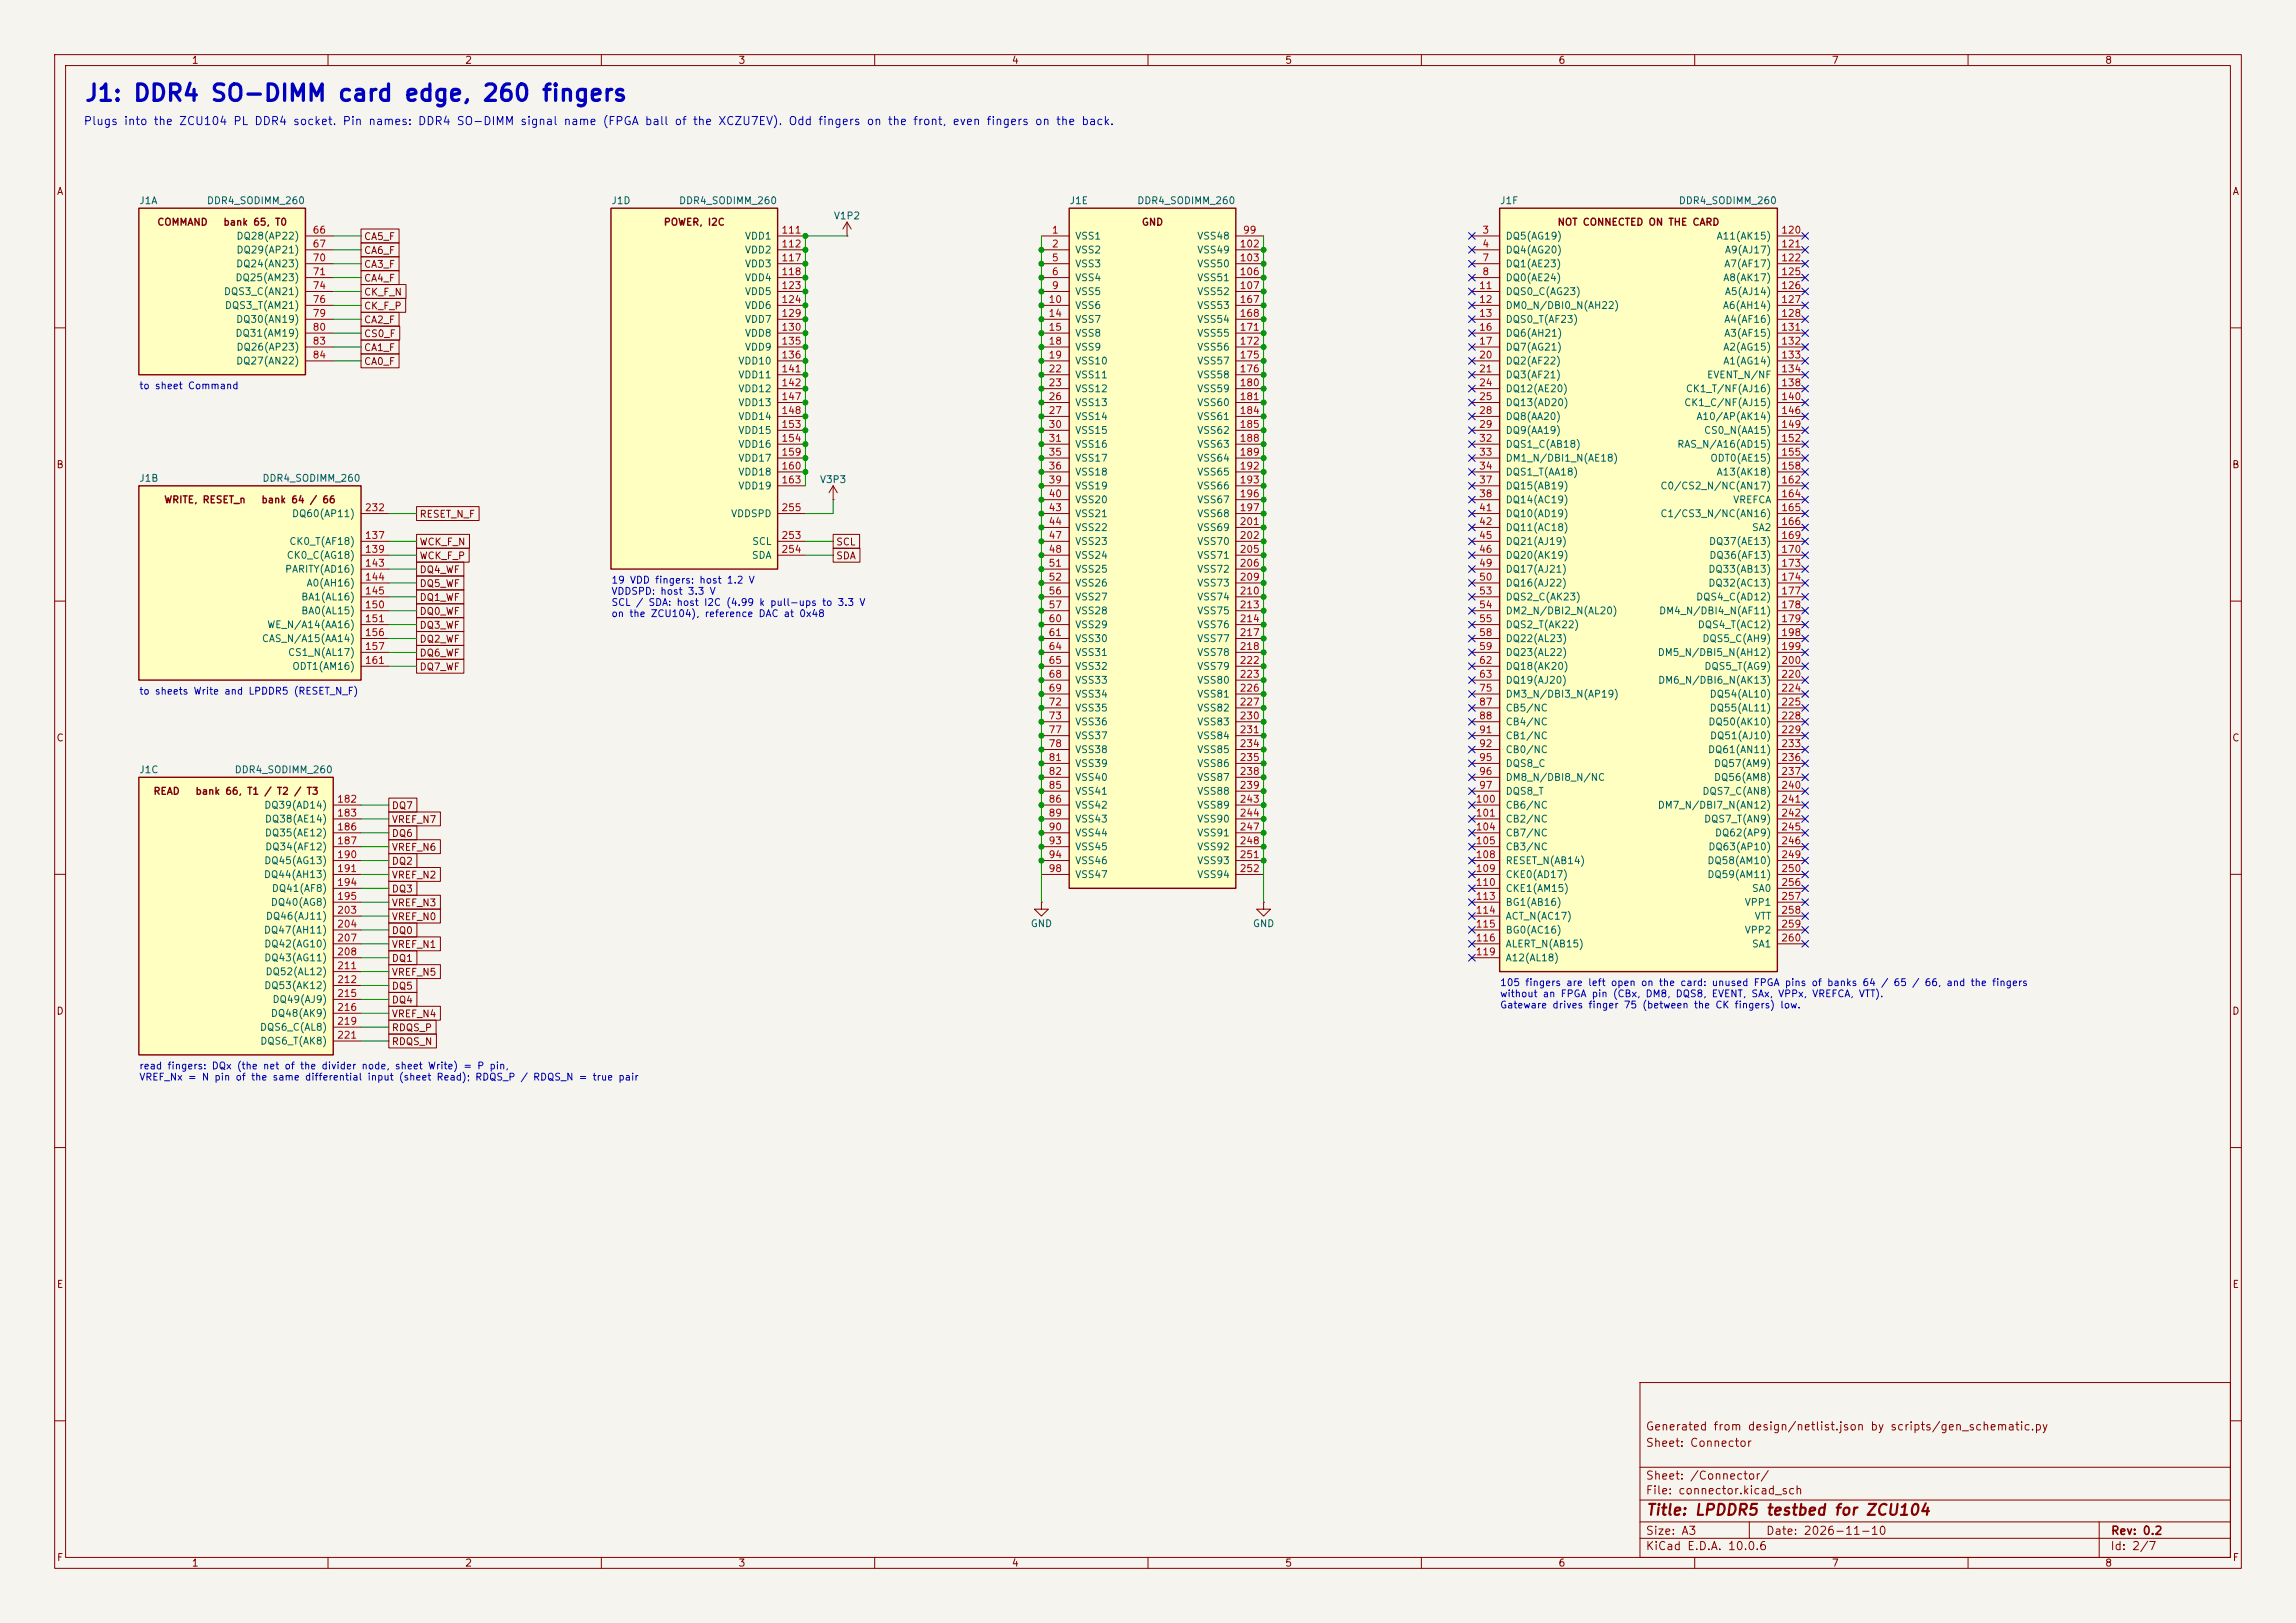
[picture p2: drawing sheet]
<svg xmlns="http://www.w3.org/2000/svg" width="420mm" height="297mm" viewBox="0 0 420 297" stroke-linecap="round" stroke-linejoin="round" font-family="sans-serif">
<defs><g id="words">
<text font-size="3" fill="#0000c2" x="15.3" y="19.3">J1: DDR4 SO-DIMM card edge, 260 fingers</text>
<text font-size="2" fill="#840000" x="301" y="277.8">Title: LPDDR5 testbed for ZCU104</text>
<text font-size="1.5" fill="#0000c2" x="15.2" y="23.3">Plugs into the ZCU104 PL DDR4 socket. Pin names: DDR4 SO-DIMM signal name (FPGA ball of the XCZU7EV). Odd fingers on the front, even fingers on the back.</text>
<g font-size="1.5" fill="#840000">
<text x="300.9" y="262.1">Generated from design/netlist.json by scripts/gen_schematic.py</text>
<text x="300.9" y="265.1">Sheet: Connector</text>
<text x="300.9" y="273.8">File: connector.kicad_sch</text>
<text x="300.9" y="271.1">Sheet: /Connector/</text>
<text x="300.9" y="281.2">Size: A3</text>
<text x="322.9" y="281.2">Date: 2026-11-10</text>
<text x="386" y="281.2">Rev: 0.2</text>
<text x="300.9" y="284">KiCad E.D.A. 10.0.6</text>
<text x="385.9" y="284">Id: 2/7</text>
</g>
<g font-size="1.3" fill="#840000">
<text x="35" y="12">1</text>
<text x="85" y="12">2</text>
<text x="135" y="12">3</text>
<text x="185" y="12">4</text>
<text x="235" y="12">5</text>
<text x="285" y="12">6</text>
<text x="335" y="12">7</text>
<text x="385" y="12">8</text>
<text x="10.3" y="36">A</text>
<text x="408.3" y="36">A</text>
<text x="28.7" y="41.6">COMMAND</text>
<text x="40.8" y="41.6">bank 65, T0</text>
<text x="121.3" y="41.6">POWER, I2C</text>
<text x="208.8" y="41.6">GND</text>
<text x="284.8" y="41.6">NOT CONNECTED ON THE CARD</text>
<text x="66.5" y="46.8">CA6_F</text>
<text x="66.5" y="44.2">CA5_F</text>
<text x="66.5" y="49.3">CA3_F</text>
<text x="66.5" y="51.9">CA4_F</text>
<text x="66.5" y="54.4">CK_F_N</text>
<text x="66.5" y="56.9">CK_F_P</text>
<text x="66.5" y="59.5">CA2_F</text>
<text x="66.5" y="64.6">CA1_F</text>
<text x="66.5" y="62">CS0_F</text>
<text x="66.5" y="67.1">CA0_F</text>
<text x="10.2" y="86">B</text>
<text x="408.2" y="86">B</text>
<text x="29.9" y="92.4">WRITE, RESET_n</text>
<text x="47.7" y="92.4">bank 64 / 66</text>
<text x="76.6" y="95">RESET_N_F</text>
<text x="76.6" y="100.1">WCK_F_N</text>
<text x="152.8" y="100.1">SCL</text>
<text x="76.6" y="107.7">DQ5_WF</text>
<text x="76.6" y="102.7">WCK_F_P</text>
<text x="76.6" y="105.2">DQ4_WF</text>
<text x="152.8" y="102.7">SDA</text>
<text x="76.6" y="110.3">DQ1_WF</text>
<text x="76.6" y="112.8">DQ0_WF</text>
<text x="76.6" y="115.4">DQ3_WF</text>
<text x="76.6" y="117.9">DQ2_WF</text>
<text x="76.6" y="120.4">DQ6_WF</text>
<text x="76.6" y="123">DQ7_WF</text>
<text x="10.2" y="136">C</text>
<text x="408.2" y="136">C</text>
<text x="28" y="145.7">READ</text>
<text x="35.6" y="145.7">bank 66, T1 / T2 / T3</text>
<text x="71.6" y="148.4">DQ7</text>
<text x="71.6" y="153.5">DQ6</text>
<text x="71.6" y="150.9">VREF_N7</text>
<text x="71.6" y="156">VREF_N6</text>
<text x="71.6" y="158.5">DQ2</text>
<text x="71.6" y="161.1">VREF_N2</text>
<text x="71.6" y="163.6">DQ3</text>
<text x="71.6" y="166.2">VREF_N3</text>
<text x="71.6" y="171.2">DQ0</text>
<text x="71.6" y="168.7">VREF_N0</text>
<text x="71.6" y="173.8">VREF_N1</text>
<text x="71.6" y="176.3">DQ1</text>
<text x="71.6" y="178.9">VREF_N5</text>
<text x="10.2" y="186">D</text>
<text x="71.6" y="183.9">DQ4</text>
<text x="71.6" y="181.4">DQ5</text>
<text x="408.2" y="186">D</text>
<text x="71.6" y="189">RDQS_P</text>
<text x="71.6" y="186.5">VREF_N4</text>
<text x="71.6" y="191.6">RDQS_N</text>
<text x="10.3" y="236">E</text>
<text x="408.3" y="236">E</text>
<text x="10.3" y="286">F</text>
<text x="35" y="287">1</text>
<text x="85" y="287">2</text>
<text x="135" y="287">3</text>
<text x="185" y="287">4</text>
<text x="235" y="287">5</text>
<text x="285" y="287">6</text>
<text x="335" y="287">7</text>
<text x="385" y="287">8</text>
<text x="408.3" y="286">F</text>
</g>
<g font-size="1.3" fill="#006464">
<text x="25.4" y="37.7">J1A</text>
<text x="37.7" y="37.7">DDR4_SODIMM_260</text>
<text x="111.7" y="37.7">J1D</text>
<text x="124.1" y="37.7">DDR4_SODIMM_260</text>
<text x="152.4" y="40.4">V1P2</text>
<text x="195.6" y="37.7">J1E</text>
<text x="207.9" y="37.7">DDR4_SODIMM_260</text>
<text x="274.3" y="37.7">J1F</text>
<text x="307" y="37.7">DDR4_SODIMM_260</text>
<text x="43.1" y="44.1">DQ28(AP22)</text>
<text x="43.1" y="46.7">DQ29(AP21)</text>
<text x="136.2" y="44.1">VDD1</text>
<text x="136.2" y="46.7">VDD2</text>
<text x="196.6" y="44.1">VSS1</text>
<text x="196.6" y="46.7">VSS2</text>
<text x="218.9" y="44.1">VSS48</text>
<text x="218.9" y="46.7">VSS49</text>
<text x="275.3" y="44.1">DQ5(AG19)</text>
<text x="275.3" y="46.7">DQ4(AG20)</text>
<text x="313.9" y="44.1">A11(AK15)</text>
<text x="315.4" y="46.7">A9(AJ17)</text>
<text x="43" y="51.8">DQ25(AM23)</text>
<text x="43.1" y="49.2">DQ24(AN23)</text>
<text x="136.2" y="49.2">VDD3</text>
<text x="136.2" y="51.8">VDD4</text>
<text x="196.6" y="49.2">VSS3</text>
<text x="196.6" y="51.8">VSS4</text>
<text x="218.9" y="49.2">VSS50</text>
<text x="218.9" y="51.8">VSS51</text>
<text x="275.3" y="49.2">DQ1(AE23)</text>
<text x="275.3" y="51.8">DQ0(AE24)</text>
<text x="315.1" y="51.8">A8(AK17)</text>
<text x="315.3" y="49.2">A7(AF17)</text>
<text x="40.8" y="54.3">DQS3_C(AN21)</text>
<text x="41" y="56.8">DQS3_T(AM21)</text>
<text x="43.1" y="59.4">DQ30(AN19)</text>
<text x="136.2" y="54.3">VDD5</text>
<text x="136.2" y="56.8">VDD6</text>
<text x="136.2" y="59.4">VDD7</text>
<text x="196.6" y="54.3">VSS5</text>
<text x="196.6" y="56.8">VSS6</text>
<text x="196.6" y="59.4">VSS7</text>
<text x="218.9" y="54.3">VSS52</text>
<text x="218.9" y="56.8">VSS53</text>
<text x="218.9" y="59.4">VSS54</text>
<text x="275.3" y="54.3">DQS0_C(AG23)</text>
<text x="275.3" y="56.8">DM0_N/DBI0_N(AH22)</text>
<text x="275.3" y="59.4">DQS0_T(AF23)</text>
<text x="315" y="56.8">A6(AH14)</text>
<text x="315.3" y="59.4">A4(AF16)</text>
<text x="315.4" y="54.3">A5(AJ14)</text>
<text x="43" y="61.9">DQ31(AM19)</text>
<text x="43.1" y="64.5">DQ26(AP23)</text>
<text x="136.2" y="61.9">VDD8</text>
<text x="136.2" y="64.5">VDD9</text>
<text x="196.6" y="61.9">VSS8</text>
<text x="196.6" y="64.5">VSS9</text>
<text x="218.9" y="61.9">VSS55</text>
<text x="218.9" y="64.5">VSS56</text>
<text x="275.3" y="61.9">DQ6(AH21)</text>
<text x="275.3" y="64.5">DQ7(AG21)</text>
<text x="315.1" y="64.5">A2(AG15)</text>
<text x="315.3" y="61.9">A3(AF15)</text>
<text x="43.1" y="67">DQ27(AN22)</text>
<text x="134.9" y="67">VDD10</text>
<text x="134.9" y="69.5">VDD11</text>
<text x="196.6" y="67">VSS10</text>
<text x="196.6" y="69.5">VSS11</text>
<text x="218.9" y="67">VSS57</text>
<text x="218.9" y="69.5">VSS58</text>
<text x="275.3" y="67">DQ2(AF22)</text>
<text x="275.3" y="69.5">DQ3(AF21)</text>
<text x="312.1" y="69.5">EVENT_N/NF</text>
<text x="315.1" y="67">A1(AG14)</text>
<text x="134.9" y="72.1">VDD12</text>
<text x="134.9" y="74.6">VDD13</text>
<text x="134.9" y="77.2">VDD14</text>
<text x="196.6" y="72.1">VSS12</text>
<text x="196.6" y="74.6">VSS13</text>
<text x="196.6" y="77.2">VSS14</text>
<text x="218.9" y="72.1">VSS59</text>
<text x="218.9" y="74.6">VSS60</text>
<text x="218.9" y="77.2">VSS61</text>
<text x="275.3" y="72.1">DQ12(AE20)</text>
<text x="275.3" y="74.6">DQ13(AD20)</text>
<text x="275.3" y="77.2">DQ8(AA20)</text>
<text x="308" y="74.6">CK1_C/NF(AJ15)</text>
<text x="308.3" y="72.1">CK1_T/NF(AJ16)</text>
<text x="310.2" y="77.2">A10/AP(AK14)</text>
<text x="134.9" y="79.7">VDD15</text>
<text x="134.9" y="82.2">VDD16</text>
<text x="196.6" y="79.7">VSS15</text>
<text x="196.6" y="82.2">VSS16</text>
<text x="218.9" y="79.7">VSS62</text>
<text x="218.9" y="82.2">VSS63</text>
<text x="275.3" y="79.7">DQ9(AA19)</text>
<text x="275.3" y="82.2">DQS1_C(AB18)</text>
<text x="306.7" y="82.2">RAS_N/A16(AD15)</text>
<text x="311.6" y="79.7">CS0_N(AA15)</text>
<text x="25.4" y="88.5">J1B</text>
<text x="47.9" y="88.5">DDR4_SODIMM_260</text>
<text x="134.9" y="84.8">VDD17</text>
<text x="134.9" y="87.3">VDD18</text>
<text x="134.9" y="89.9">VDD19</text>
<text x="149.9" y="88.7">V3P3</text>
<text x="196.6" y="84.8">VSS17</text>
<text x="196.6" y="87.3">VSS18</text>
<text x="196.6" y="89.9">VSS19</text>
<text x="218.9" y="84.8">VSS64</text>
<text x="218.9" y="87.3">VSS65</text>
<text x="218.9" y="89.9">VSS66</text>
<text x="275.3" y="84.8">DM1_N/DBI1_N(AE18)</text>
<text x="275.3" y="87.3">DQS1_T(AA18)</text>
<text x="275.3" y="89.9">DQ15(AB19)</text>
<text x="303.6" y="89.9">C0/CS2_N/NC(AN17)</text>
<text x="312.7" y="84.8">ODT0(AE15)</text>
<text x="313.9" y="87.3">A13(AK18)</text>
<text x="53.3" y="94.9">DQ60(AP11)</text>
<text x="133.6" y="94.9">VDDSPD</text>
<text x="196.6" y="92.4">VSS20</text>
<text x="196.6" y="94.9">VSS21</text>
<text x="218.9" y="92.4">VSS67</text>
<text x="218.9" y="94.9">VSS68</text>
<text x="275.3" y="92.4">DQ14(AC19)</text>
<text x="275.3" y="94.9">DQ10(AD19)</text>
<text x="303.6" y="94.9">C1/CS3_N/NC(AN16)</text>
<text x="316.9" y="92.4">VREFCA</text>
<text x="52.8" y="100">CK0_T(AF18)</text>
<text x="137.5" y="100">SCL</text>
<text x="196.6" y="97.5">VSS22</text>
<text x="196.6" y="100">VSS23</text>
<text x="218.9" y="97.5">VSS69</text>
<text x="218.9" y="100">VSS70</text>
<text x="275.3" y="97.5">DQ11(AC18)</text>
<text x="275.3" y="100">DQ21(AJ19)</text>
<text x="312.5" y="100">DQ37(AE13)</text>
<text x="320.4" y="97.5">SA2</text>
<text x="52" y="105.1">PARITY(AD16)</text>
<text x="52.3" y="102.6">CK0_C(AG18)</text>
<text x="56" y="107.6">A0(AH16)</text>
<text x="137.4" y="102.6">SDA</text>
<text x="196.6" y="102.6">VSS24</text>
<text x="196.6" y="105.1">VSS25</text>
<text x="196.6" y="107.6">VSS26</text>
<text x="218.9" y="102.6">VSS71</text>
<text x="218.9" y="105.1">VSS72</text>
<text x="218.9" y="107.6">VSS73</text>
<text x="275.3" y="102.6">DQ20(AK19)</text>
<text x="275.3" y="105.1">DQ17(AJ21)</text>
<text x="275.3" y="107.6">DQ16(AJ22)</text>
<text x="312.4" y="105.1">DQ33(AB13)</text>
<text x="312.4" y="107.6">DQ32(AC13)</text>
<text x="312.6" y="102.6">DQ36(AF13)</text>
<text x="55" y="110.2">BA1(AL16)</text>
<text x="55" y="112.7">BA0(AL15)</text>
<text x="196.6" y="110.2">VSS27</text>
<text x="196.6" y="112.7">VSS28</text>
<text x="218.9" y="110.2">VSS74</text>
<text x="218.9" y="112.7">VSS75</text>
<text x="275.3" y="110.2">DQS2_C(AK23)</text>
<text x="275.3" y="112.7">DM2_N/DBI2_N(AL20)</text>
<text x="303.4" y="112.7">DM4_N/DBI4_N(AF11)</text>
<text x="310.1" y="110.2">DQS4_C(AD12)</text>
<text x="47.8" y="117.8">CAS_N/A15(AA14)</text>
<text x="48.8" y="115.3">WE_N/A14(AA16)</text>
<text x="196.6" y="115.3">VSS29</text>
<text x="196.6" y="117.8">VSS30</text>
<text x="218.9" y="115.3">VSS76</text>
<text x="218.9" y="117.8">VSS77</text>
<text x="275.3" y="115.3">DQS2_T(AK22)</text>
<text x="275.3" y="117.8">DQ22(AL23)</text>
<text x="310.5" y="115.3">DQS4_T(AC12)</text>
<text x="311.3" y="117.8">DQS5_C(AH9)</text>
<text x="52.6" y="120.3">CS1_N(AL17)</text>
<text x="53.4" y="122.9">ODT1(AM16)</text>
<text x="196.6" y="120.3">VSS31</text>
<text x="196.6" y="122.9">VSS32</text>
<text x="196.6" y="125.4">VSS33</text>
<text x="218.9" y="120.3">VSS78</text>
<text x="218.9" y="122.9">VSS79</text>
<text x="218.9" y="125.4">VSS80</text>
<text x="275.3" y="120.3">DQ23(AL22)</text>
<text x="275.3" y="122.9">DQ18(AK20)</text>
<text x="275.3" y="125.4">DQ19(AJ20)</text>
<text x="303.1" y="120.3">DM5_N/DBI5_N(AH12)</text>
<text x="303.2" y="125.4">DM6_N/DBI6_N(AK13)</text>
<text x="311.7" y="122.9">DQS5_T(AG9)</text>
<text x="196.6" y="128">VSS34</text>
<text x="196.6" y="130.5">VSS35</text>
<text x="218.9" y="128">VSS81</text>
<text x="218.9" y="130.5">VSS82</text>
<text x="275.3" y="128">DM3_N/DBI3_N(AP19)</text>
<text x="275.3" y="130.5">CB5/NC</text>
<text x="312.6" y="128">DQ54(AL10)</text>
<text x="312.6" y="130.5">DQ55(AL11)</text>
<text x="196.6" y="133">VSS36</text>
<text x="196.6" y="135.6">VSS37</text>
<text x="218.9" y="133">VSS83</text>
<text x="218.9" y="135.6">VSS84</text>
<text x="275.3" y="133">CB4/NC</text>
<text x="275.3" y="135.6">CB1/NC</text>
<text x="312.4" y="133">DQ50(AK10)</text>
<text x="312.7" y="135.6">DQ51(AJ10)</text>
<text x="25.4" y="141.8">J1C</text>
<text x="42.8" y="141.8">DDR4_SODIMM_260</text>
<text x="196.6" y="138.1">VSS38</text>
<text x="196.6" y="140.7">VSS39</text>
<text x="196.6" y="143.2">VSS40</text>
<text x="218.9" y="138.1">VSS85</text>
<text x="218.9" y="140.7">VSS86</text>
<text x="218.9" y="143.2">VSS87</text>
<text x="275.3" y="138.1">CB0/NC</text>
<text x="275.3" y="140.7">DQS8_C</text>
<text x="275.3" y="143.2">DM8_N/DBI8_N/NC</text>
<text x="312.3" y="138.1">DQ61(AN11)</text>
<text x="313.4" y="140.7">DQ57(AM9)</text>
<text x="313.4" y="143.2">DQ56(AM8)</text>
<text x="48.2" y="148.3">DQ39(AD14)</text>
<text x="196.6" y="145.7">VSS41</text>
<text x="196.6" y="148.3">VSS42</text>
<text x="218.9" y="145.7">VSS88</text>
<text x="218.9" y="148.3">VSS89</text>
<text x="275.3" y="145.7">DQS8_T</text>
<text x="275.3" y="148.3">CB6/NC</text>
<text x="303.1" y="148.3">DM7_N/DBI7_N(AN12)</text>
<text x="311.3" y="145.7">DQS7_C(AN8)</text>
<text x="48.3" y="150.8">DQ38(AE14)</text>
<text x="48.3" y="153.4">DQ35(AE12)</text>
<text x="48.4" y="155.9">DQ34(AF12)</text>
<text x="196.6" y="150.8">VSS43</text>
<text x="196.6" y="153.4">VSS44</text>
<text x="196.6" y="155.9">VSS45</text>
<text x="218.9" y="150.8">VSS90</text>
<text x="218.9" y="153.4">VSS91</text>
<text x="218.9" y="155.9">VSS92</text>
<text x="275.3" y="150.8">CB2/NC</text>
<text x="275.3" y="153.4">CB7/NC</text>
<text x="275.3" y="155.9">CB3/NC</text>
<text x="311.6" y="150.8">DQS7_T(AN9)</text>
<text x="312.4" y="155.9">DQ63(AP10)</text>
<text x="313.6" y="153.4">DQ62(AP9)</text>
<text x="48.2" y="161">DQ44(AH13)</text>
<text x="48.2" y="158.4">DQ45(AG13)</text>
<text x="196.6" y="158.4">VSS46</text>
<text x="196.6" y="161">VSS47</text>
<text x="218.9" y="158.4">VSS93</text>
<text x="218.9" y="161">VSS94</text>
<text x="275.3" y="158.4">RESET_N(AB14)</text>
<text x="275.3" y="161">CKE0(AD17)</text>
<text x="312.2" y="158.4">DQ58(AM10)</text>
<text x="312.2" y="161">DQ59(AM11)</text>
<text x="49.4" y="166.1">DQ40(AG8)</text>
<text x="49.6" y="163.5">DQ41(AF8)</text>
<text x="275.3" y="163.5">CKE1(AM15)</text>
<text x="275.3" y="166.1">BG1(AB16)</text>
<text x="319" y="166.1">VPP1</text>
<text x="320.4" y="163.5">SA0</text>
<text x="48.2" y="171.1">DQ47(AH11)</text>
<text x="48.2" y="173.7">DQ42(AG10)</text>
<text x="48.5" y="168.6">DQ46(AJ11)</text>
<text x="188.4" y="170">GND</text>
<text x="229.1" y="170">GND</text>
<text x="275.3" y="168.6">ACT_N(AC17)</text>
<text x="275.3" y="171.1">BG0(AC16)</text>
<text x="275.3" y="173.7">ALERT_N(AB15)</text>
<text x="319" y="171.1">VPP2</text>
<text x="320.4" y="173.7">SA1</text>
<text x="320.9" y="168.6">VTT</text>
<text x="48.2" y="176.2">DQ43(AG11)</text>
<text x="48.5" y="178.8">DQ52(AL12)</text>
<text x="275.3" y="176.2">A12(AL18)</text>
<text x="48.2" y="181.3">DQ53(AK12)</text>
<text x="49.7" y="183.8">DQ49(AJ9)</text>
<text x="47.4" y="188.9">DQS6_C(AL8)</text>
<text x="47.5" y="191.5">DQS6_T(AK8)</text>
<text x="49.4" y="186.4">DQ48(AK9)</text>
</g>
<g font-size="1.3" fill="#a90000">
<text x="57.1" y="43">66</text>
<text x="57.1" y="45.6">67</text>
<text x="142.8" y="43">111</text>
<text x="142.8" y="45.6">112</text>
<text x="192.3" y="43">1</text>
<text x="192.3" y="45.6">2</text>
<text x="226.7" y="45.6">102</text>
<text x="227.3" y="43">99</text>
<text x="271" y="43">3</text>
<text x="271" y="45.6">4</text>
<text x="325.7" y="43">120</text>
<text x="325.7" y="45.6">121</text>
<text x="57.1" y="48.1">70</text>
<text x="57.1" y="50.7">71</text>
<text x="57.1" y="53.2">74</text>
<text x="142.8" y="48.1">117</text>
<text x="142.8" y="50.7">118</text>
<text x="142.8" y="53.2">123</text>
<text x="192.3" y="48.1">5</text>
<text x="192.3" y="50.7">6</text>
<text x="192.3" y="53.2">9</text>
<text x="226.7" y="48.1">103</text>
<text x="226.7" y="50.7">106</text>
<text x="226.7" y="53.2">107</text>
<text x="270.4" y="53.2">11</text>
<text x="271" y="48.1">7</text>
<text x="271" y="50.7">8</text>
<text x="325.7" y="48.1">122</text>
<text x="325.7" y="50.7">125</text>
<text x="325.7" y="53.2">126</text>
<text x="57.1" y="55.7">76</text>
<text x="57.1" y="58.3">79</text>
<text x="142.8" y="55.7">124</text>
<text x="142.8" y="58.3">129</text>
<text x="191.7" y="55.7">10</text>
<text x="191.7" y="58.3">14</text>
<text x="226.7" y="55.7">167</text>
<text x="226.7" y="58.3">168</text>
<text x="270.4" y="55.7">12</text>
<text x="270.4" y="58.3">13</text>
<text x="325.7" y="55.7">127</text>
<text x="325.7" y="58.3">128</text>
<text x="57.1" y="60.8">80</text>
<text x="57.1" y="63.4">83</text>
<text x="57.1" y="65.9">84</text>
<text x="142.8" y="60.8">130</text>
<text x="142.8" y="63.4">135</text>
<text x="142.8" y="65.9">136</text>
<text x="191.7" y="60.8">15</text>
<text x="191.7" y="63.4">18</text>
<text x="191.7" y="65.9">19</text>
<text x="226.7" y="60.8">171</text>
<text x="226.7" y="63.4">172</text>
<text x="226.7" y="65.9">175</text>
<text x="270.4" y="60.8">16</text>
<text x="270.4" y="63.4">17</text>
<text x="270.4" y="65.9">20</text>
<text x="325.7" y="60.8">131</text>
<text x="325.7" y="63.4">132</text>
<text x="325.7" y="65.9">133</text>
<text x="142.8" y="68.4">141</text>
<text x="142.8" y="71">142</text>
<text x="191.7" y="68.4">22</text>
<text x="191.7" y="71">23</text>
<text x="226.7" y="68.4">176</text>
<text x="226.7" y="71">180</text>
<text x="270.4" y="68.4">21</text>
<text x="270.4" y="71">24</text>
<text x="325.7" y="68.4">134</text>
<text x="325.7" y="71">138</text>
<text x="142.8" y="73.5">147</text>
<text x="142.8" y="76.1">148</text>
<text x="191.7" y="73.5">26</text>
<text x="191.7" y="76.1">27</text>
<text x="226.7" y="73.5">181</text>
<text x="226.7" y="76.1">184</text>
<text x="270.4" y="73.5">25</text>
<text x="270.4" y="76.1">28</text>
<text x="325.7" y="73.5">140</text>
<text x="325.7" y="76.1">146</text>
<text x="142.8" y="78.6">153</text>
<text x="142.8" y="81.1">154</text>
<text x="142.8" y="83.7">159</text>
<text x="191.7" y="78.6">30</text>
<text x="191.7" y="81.1">31</text>
<text x="191.7" y="83.7">35</text>
<text x="226.7" y="78.6">185</text>
<text x="226.7" y="81.1">188</text>
<text x="226.7" y="83.7">189</text>
<text x="270.4" y="78.6">29</text>
<text x="270.4" y="81.1">32</text>
<text x="270.4" y="83.7">33</text>
<text x="325.7" y="78.6">149</text>
<text x="325.7" y="81.1">152</text>
<text x="325.7" y="83.7">155</text>
<text x="142.8" y="86.2">160</text>
<text x="142.8" y="88.8">163</text>
<text x="191.7" y="86.2">36</text>
<text x="191.7" y="88.8">39</text>
<text x="226.7" y="86.2">192</text>
<text x="226.7" y="88.8">193</text>
<text x="270.4" y="86.2">34</text>
<text x="270.4" y="88.8">37</text>
<text x="325.7" y="86.2">158</text>
<text x="325.7" y="88.8">162</text>
<text x="66.6" y="93.8">232</text>
<text x="142.8" y="93.8">255</text>
<text x="191.7" y="91.3">40</text>
<text x="191.7" y="93.8">43</text>
<text x="226.7" y="91.3">196</text>
<text x="226.7" y="93.8">197</text>
<text x="270.4" y="91.3">38</text>
<text x="270.4" y="93.8">41</text>
<text x="325.7" y="91.3">164</text>
<text x="325.7" y="93.8">165</text>
<text x="66.6" y="98.9">137</text>
<text x="66.6" y="101.5">139</text>
<text x="142.8" y="98.9">253</text>
<text x="142.8" y="101.5">254</text>
<text x="191.7" y="96.4">44</text>
<text x="191.7" y="98.9">47</text>
<text x="191.7" y="101.5">48</text>
<text x="226.7" y="96.4">201</text>
<text x="226.7" y="98.9">202</text>
<text x="226.7" y="101.5">205</text>
<text x="270.4" y="96.4">42</text>
<text x="270.4" y="98.9">45</text>
<text x="270.4" y="101.5">46</text>
<text x="325.7" y="96.4">166</text>
<text x="325.7" y="98.9">169</text>
<text x="325.7" y="101.5">170</text>
<text x="66.6" y="104">143</text>
<text x="66.6" y="106.5">144</text>
<text x="191.7" y="104">51</text>
<text x="191.7" y="106.5">52</text>
<text x="226.7" y="104">206</text>
<text x="226.7" y="106.5">209</text>
<text x="270.4" y="104">49</text>
<text x="270.4" y="106.5">50</text>
<text x="325.7" y="104">173</text>
<text x="325.7" y="106.5">174</text>
<text x="66.6" y="109.1">145</text>
<text x="66.6" y="111.6">150</text>
<text x="191.7" y="109.1">56</text>
<text x="191.7" y="111.6">57</text>
<text x="226.7" y="109.1">210</text>
<text x="226.7" y="111.6">213</text>
<text x="270.4" y="109.1">53</text>
<text x="270.4" y="111.6">54</text>
<text x="325.7" y="109.1">177</text>
<text x="325.7" y="111.6">178</text>
<text x="66.6" y="114.2">151</text>
<text x="66.6" y="116.7">156</text>
<text x="66.6" y="119.2">157</text>
<text x="191.7" y="114.2">60</text>
<text x="191.7" y="116.7">61</text>
<text x="191.7" y="119.2">64</text>
<text x="226.7" y="114.2">214</text>
<text x="226.7" y="116.7">217</text>
<text x="226.7" y="119.2">218</text>
<text x="270.4" y="114.2">55</text>
<text x="270.4" y="116.7">58</text>
<text x="270.4" y="119.2">59</text>
<text x="325.7" y="114.2">179</text>
<text x="325.7" y="116.7">198</text>
<text x="325.7" y="119.2">199</text>
<text x="66.6" y="121.8">161</text>
<text x="191.7" y="121.8">65</text>
<text x="191.7" y="124.3">68</text>
<text x="226.7" y="121.8">222</text>
<text x="226.7" y="124.3">223</text>
<text x="270.4" y="121.8">62</text>
<text x="270.4" y="124.3">63</text>
<text x="325.7" y="121.8">200</text>
<text x="325.7" y="124.3">220</text>
<text x="191.7" y="126.9">69</text>
<text x="191.7" y="129.4">72</text>
<text x="191.7" y="131.9">73</text>
<text x="226.7" y="126.9">226</text>
<text x="226.7" y="129.4">227</text>
<text x="226.7" y="131.9">230</text>
<text x="270.4" y="126.9">75</text>
<text x="270.4" y="129.4">87</text>
<text x="270.4" y="131.9">88</text>
<text x="325.7" y="126.9">224</text>
<text x="325.7" y="129.4">225</text>
<text x="325.7" y="131.9">228</text>
<text x="191.7" y="134.5">77</text>
<text x="191.7" y="137">78</text>
<text x="226.7" y="134.5">231</text>
<text x="226.7" y="137">234</text>
<text x="270.4" y="134.5">91</text>
<text x="270.4" y="137">92</text>
<text x="325.7" y="134.5">229</text>
<text x="325.7" y="137">233</text>
<text x="191.7" y="139.6">81</text>
<text x="191.7" y="142.1">82</text>
<text x="226.7" y="139.6">235</text>
<text x="226.7" y="142.1">238</text>
<text x="270.4" y="139.6">95</text>
<text x="270.4" y="142.1">96</text>
<text x="325.7" y="139.6">236</text>
<text x="325.7" y="142.1">237</text>
<text x="61.6" y="147.2">182</text>
<text x="61.6" y="149.7">183</text>
<text x="191.7" y="144.6">85</text>
<text x="191.7" y="147.2">86</text>
<text x="191.7" y="149.7">89</text>
<text x="226.7" y="144.6">239</text>
<text x="226.7" y="147.2">243</text>
<text x="226.7" y="149.7">244</text>
<text x="269.8" y="147.2">100</text>
<text x="269.8" y="149.7">101</text>
<text x="270.4" y="144.6">97</text>
<text x="325.7" y="144.6">240</text>
<text x="325.7" y="147.2">241</text>
<text x="325.7" y="149.7">242</text>
<text x="61.6" y="152.3">186</text>
<text x="61.6" y="154.8">187</text>
<text x="191.7" y="152.3">90</text>
<text x="191.7" y="154.8">93</text>
<text x="226.7" y="152.3">247</text>
<text x="226.7" y="154.8">248</text>
<text x="269.8" y="152.3">104</text>
<text x="269.8" y="154.8">105</text>
<text x="325.7" y="152.3">245</text>
<text x="325.7" y="154.8">246</text>
<text x="61.6" y="157.3">190</text>
<text x="61.6" y="159.9">191</text>
<text x="191.7" y="157.3">94</text>
<text x="191.7" y="159.9">98</text>
<text x="226.7" y="157.3">251</text>
<text x="226.7" y="159.9">252</text>
<text x="269.8" y="157.3">108</text>
<text x="269.8" y="159.9">109</text>
<text x="325.7" y="157.3">249</text>
<text x="325.7" y="159.9">250</text>
<text x="61.6" y="162.4">194</text>
<text x="61.6" y="165">195</text>
<text x="61.6" y="167.5">203</text>
<text x="269.8" y="162.4">110</text>
<text x="269.8" y="165">113</text>
<text x="269.8" y="167.5">114</text>
<text x="325.7" y="162.4">256</text>
<text x="325.7" y="165">257</text>
<text x="325.7" y="167.5">258</text>
<text x="61.6" y="170">204</text>
<text x="61.6" y="172.6">207</text>
<text x="269.8" y="170">115</text>
<text x="269.8" y="172.6">116</text>
<text x="325.7" y="170">259</text>
<text x="325.7" y="172.6">260</text>
<text x="61.6" y="175.1">208</text>
<text x="61.6" y="177.7">211</text>
<text x="269.8" y="175.1">119</text>
<text x="61.6" y="180.2">212</text>
<text x="61.6" y="182.7">215</text>
<text x="61.6" y="185.3">216</text>
<text x="61.6" y="187.8">219</text>
<text x="61.6" y="190.4">221</text>
</g>
<g font-size="1.3" fill="#0000c2">
<text x="25.4" y="71.5">to sheet Command</text>
<text x="111.7" y="107.1">19 VDD fingers: host 1.2 V</text>
<text x="111.7" y="109.1">VDDSPD: host 3.3 V</text>
<text x="111.7" y="111.2">SCL / SDA: host I2C (4.99 k pull-ups to 3.3 V</text>
<text x="111.7" y="113.2">on the ZCU104), reference DAC at 0x48</text>
<text x="25.4" y="127.4">to sheets Write and LPDDR5 (RESET_N_F)</text>
<text x="274.3" y="180.8">105 fingers are left open on the card: unused FPGA pins of banks 64 / 65 / 66, and the fingers</text>
<text x="274.3" y="182.8">without an FPGA pin (CBx, DM8, DQS8, EVENT, SAx, VPPx, VREFCA, VTT).</text>
<text x="274.3" y="184.8">Gateware drives finger 75 (between the CK fingers) low.</text>
<text x="25.4" y="196">read fingers: DQx (the net of the divider node, sheet Write) = P pin,</text>
<text x="25.4" y="198">VREF_Nx = N pin of the same differential input (sheet Read); RDQS_P / RDQS_N = true pair</text>
</g>
</g></defs>
<path d="M0 0h420v297h-420z" fill="#f5f4ef" stroke="#f5f4ef" stroke-width=".18"/>
<g fill="none" stroke="#840000" stroke-width=".18">
<path d="M10 10h400v277h-400zM12 12h396v273h-396zM60 10v2M110 10v2M160 10v2M210 10v2M260 10v2M310 10v2M360 10v2M10 60h2M408 60h2M10 110h2"/>
<path d="M408 110h2M10 160h2M408 160h2M10 210h2M408 210h2M300 253h108v32h-108zM10 260h2M300 278.5h108M300 274.5h108M300 268.5h108M320 278.5v3M384 278.5v6.5"/>
<path d="M408 260h2M60 285v2M110 285v2M160 285v2M210 285v2M260 285v2M300 281.5h108M310 285v2M360 285v2"/>
</g>
<path d="M25.4 38.1h30.5v30.5h-30.5z" fill="#ffffc2"/>
<path d="M25.4 38.1h30.5v30.5h-30.5z" fill="none" stroke="#840000" stroke-width=".25"/>
<path d="M55.9 43.2h5.1M55.9 45.7h5.1M55.9 48.3h5.1M55.9 50.8h5.1M55.9 53.3h5.1M55.9 55.9h5.1M55.9 58.4h5.1M55.9 61h5.1M55.9 63.5h5.1M55.9 66h5.1" fill="none" stroke="#840000" stroke-width=".18"/>
<path d="M195.6 38.1h30.5v124.5h-30.5z" fill="#ffffc2"/>
<path d="M195.6 38.1h30.5v124.5h-30.5z" fill="none" stroke="#840000" stroke-width=".25"/>
<g fill="none" stroke="#840000" stroke-width=".18">
<path d="M190.5 43.2h5.1M190.5 45.7h5.1M190.5 48.3h5.1M190.5 50.8h5.1M190.5 53.3h5.1M190.5 55.9h5.1M190.5 58.4h5.1M226.1 43.2h5M226.1 45.7h5M226.1 48.3h5M226.1 50.8h5M226.1 53.3h5"/>
<path d="M226.1 55.9h5M226.1 58.4h5M190.5 61h5.1M190.5 63.5h5.1M190.5 66h5.1M190.5 68.6h5.1M190.5 71.1h5.1M190.5 73.7h5.1M190.5 76.2h5.1M190.5 78.7h5.1M226.1 61h5M226.1 63.5h5"/>
<path d="M226.1 66h5M226.1 68.6h5M226.1 71.1h5M226.1 73.7h5M226.1 76.2h5M226.1 78.7h5M190.5 81.3h5.1M190.5 83.8h5.1M190.5 86.4h5.1M190.5 88.9h5.1M190.5 91.4h5.1M190.5 94h5.1"/>
<path d="M190.5 96.5h5.1M190.5 99.1h5.1M226.1 81.3h5M226.1 83.8h5M226.1 86.4h5M226.1 88.9h5M226.1 91.4h5M226.1 94h5M226.1 96.5h5M226.1 99.1h5M190.5 101.6h5.1M190.5 104.1h5.1"/>
<path d="M190.5 106.7h5.1M190.5 109.2h5.1M190.5 111.8h5.1M190.5 114.3h5.1M190.5 116.8h5.1M190.5 119.4h5.1M226.1 101.6h5M226.1 104.1h5M226.1 106.7h5M226.1 109.2h5M226.1 111.8h5M226.1 114.3h5"/>
<path d="M226.1 116.8h5M226.1 119.4h5M190.5 121.9h5.1M190.5 124.5h5.1M190.5 127h5.1M190.5 129.5h5.1M190.5 132.1h5.1M190.5 134.6h5.1M190.5 137.2h5.1M190.5 139.7h5.1M226.1 121.9h5M226.1 124.5h5"/>
<path d="M226.1 127h5M226.1 129.5h5M226.1 132.1h5M226.1 134.6h5M226.1 137.2h5M226.1 139.7h5M190.5 142.2h5.1M190.5 144.8h5.1M190.5 147.3h5.1M190.5 149.9h5.1M190.5 152.4h5.1M190.5 154.9h5.1"/>
<path d="M190.5 157.5h5.1M226.1 142.2h5M226.1 144.8h5M226.1 147.3h5M226.1 149.9h5M226.1 152.4h5M226.1 154.9h5M226.1 157.5h5M190.5 160h5.1M226.1 160h5"/>
</g>
<path d="M274.3 38.1h50.8v139.7h-50.8z" fill="#ffffc2"/>
<path d="M274.3 38.1h50.8v139.7h-50.8z" fill="none" stroke="#840000" stroke-width=".25"/>
<g fill="none" stroke="#840000" stroke-width=".18">
<path d="M269.2 43.2h5.1M269.2 45.7h5.1M269.2 48.3h5.1M269.2 50.8h5.1M269.2 53.3h5.1M269.2 55.9h5.1M269.2 58.4h5.1M325.1 43.2h5.1M325.1 45.7h5.1M325.1 48.3h5.1M325.1 50.8h5.1M325.1 53.3h5.1"/>
<path d="M325.1 55.9h5.1M325.1 58.4h5.1M269.2 61h5.1M269.2 63.5h5.1M269.2 66h5.1M269.2 68.6h5.1M269.2 71.1h5.1M269.2 73.7h5.1M269.2 76.2h5.1M269.2 78.7h5.1M325.1 61h5.1M325.1 63.5h5.1"/>
<path d="M325.1 66h5.1M325.1 68.6h5.1M325.1 71.1h5.1M325.1 73.7h5.1M325.1 76.2h5.1M325.1 78.7h5.1M269.2 81.3h5.1M269.2 83.8h5.1M269.2 86.4h5.1M269.2 88.9h5.1M269.2 91.4h5.1M269.2 94h5.1"/>
<path d="M269.2 96.5h5.1M269.2 99.1h5.1M325.1 81.3h5.1M325.1 83.8h5.1M325.1 86.4h5.1M325.1 88.9h5.1M325.1 91.4h5.1M325.1 94h5.1M325.1 96.5h5.1M325.1 99.1h5.1M269.2 101.6h5.1M269.2 104.1h5.1"/>
<path d="M269.2 106.7h5.1M269.2 109.2h5.1M269.2 111.8h5.1M269.2 114.3h5.1M269.2 116.8h5.1M269.2 119.4h5.1M325.1 101.6h5.1M325.1 104.1h5.1M325.1 106.7h5.1M325.1 109.2h5.1M325.1 111.8h5.1M325.1 114.3h5.1"/>
<path d="M325.1 116.8h5.1M325.1 119.4h5.1M269.2 121.9h5.1M269.2 124.5h5.1M269.2 127h5.1M269.2 129.5h5.1M269.2 132.1h5.1M269.2 134.6h5.1M269.2 137.2h5.1M269.2 139.7h5.1M325.1 121.9h5.1M325.1 124.5h5.1"/>
<path d="M325.1 127h5.1M325.1 129.5h5.1M325.1 132.1h5.1M325.1 134.6h5.1M325.1 137.2h5.1M325.1 139.7h5.1M269.2 142.2h5.1M269.2 144.8h5.1M269.2 147.3h5.1M269.2 149.9h5.1M269.2 152.4h5.1M269.2 154.9h5.1"/>
<path d="M269.2 157.5h5.1M325.1 142.2h5.1M325.1 144.8h5.1M325.1 147.3h5.1M325.1 149.9h5.1M325.1 152.4h5.1M325.1 154.9h5.1M325.1 157.5h5.1M269.2 160h5.1M269.2 162.6h5.1M269.2 165.1h5.1M269.2 167.6h5.1"/>
<path d="M269.2 170.2h5.1M269.2 172.7h5.1M269.2 175.3h5.1M325.1 160h5.1M325.1 162.6h5.1M325.1 165.1h5.1M325.1 167.6h5.1M325.1 170.2h5.1M325.1 172.7h5.1"/>
</g>
<path d="M25.4 142.2h35.6v50.8h-35.6z" fill="#ffffc2"/>
<path d="M25.4 142.2h35.6v50.8h-35.6z" fill="none" stroke="#840000" stroke-width=".25"/>
<g fill="none" stroke="#840000" stroke-width=".18">
<path d="M154.9 43.2h.1M154.9 40.6l-.7 1.3M154.9 40.6l.8 1.3M154.9 40.6v2.6M152.4 91.4h.1M152.4 88.9l-.8 1.3M152.4 88.9l.8 1.3M152.4 88.9v2.5M61 147.3h5M61 149.9h5M61 152.4h5M61 154.9h5"/>
<path d="M61 157.5h5M61 160h5M61 162.6h5M61 165.1h5M61 167.6h5M61 170.2h5M61 172.7h5M61 175.3h5M61 177.8h5M190.5 165.1v1.3h1.3l-1.3 1.2-1.3-1.2h1.3M190.5 165.1h.1M61 180.3h5"/>
<path d="M61 182.9h5M61 185.4h5M61 188h5M61 190.5h5"/>
</g>
<path d="M111.8 38.1h30.4v66h-30.4z" fill="#ffffc2"/>
<path d="M111.8 38.1h30.4v66h-30.4z" fill="none" stroke="#840000" stroke-width=".25"/>
<g fill="none" stroke="#840000" stroke-width=".18">
<path d="M142.2 43.2h5.1M142.2 45.7h5.1M142.2 48.3h5.1M142.2 50.8h5.1M142.2 53.3h5.1M142.2 55.9h5.1M142.2 58.4h5.1M142.2 61h5.1M142.2 63.5h5.1M142.2 66h5.1M142.2 68.6h5.1M142.2 71.1h5.1"/>
<path d="M142.2 73.7h5.1M142.2 76.2h5.1M142.2 78.7h5.1M142.2 81.3h5.1M142.2 83.8h5.1M142.2 86.4h5.1M142.2 88.9h5.1M142.2 99.1h5.1M142.2 94h5.1M142.2 101.6h5.1M231.1 165.1v1.3h1.3l-1.3 1.2-1.2-1.2h1.2M231.1 165.1h.1"/>
</g>
<path d="M25.4 88.9h40.6v35.6h-40.6z" fill="#ffffc2"/>
<path d="M25.4 88.9h40.6v35.6h-40.6z" fill="none" stroke="#840000" stroke-width=".25"/>
<g fill="none" stroke="#840000" stroke-width=".18">
<path d="M66 47h7v2.5h-7zM66 44.4h7v2.6h-7zM66 52.1h8.3v2.5h-8.3zM66 49.5h7v2.6h-7zM66 54.6h8.2v2.6h-8.2zM66 59.7h7.1v2.5h-7.1zM66 57.1h7v2.6h-7zM66 41.9h7v2.6h-7zM66 64.8h7v2.5h-7zM66 62.2h7v2.6h-7zM66 99.1h5.1M66 94h5.1"/>
<path d="M76.2 97.8h9.7v2.5h-9.7zM76.2 92.7h11.4v2.6h-11.4zM152.4 97.8h4.8v2.5h-4.8zM66 101.6h5.1M66 104.1h5.1M66 106.7h5.1M66 109.2h5.1M66 111.8h5.1M66 114.3h5.1M66 116.8h5.1M66 119.4h5.1M76.2 118.1h8.7v2.6h-8.7z"/>
<path d="M76.2 105.4h8.7v2.6h-8.7zM76.2 107.9h8.7v2.6h-8.7zM76.2 113h8.7v2.6h-8.7zM76.2 100.3h9.6v2.6h-9.6zM76.2 102.9h8.7v2.5h-8.7zM76.2 115.6h8.7v2.5h-8.7zM76.2 110.5h8.7v2.5h-8.7zM152.4 100.3h4.9v2.6h-4.9zM66 121.9h5.1M76.2 120.6h8.7v2.6h-8.7zM71.1 146h5.2v2.6h-5.2zM71.1 151.1h5.2v2.6h-5.2z"/>
<path d="M71.1 148.6h9.5v2.5h-9.5zM71.1 156.2h5.2v2.6h-5.2zM71.1 158.7h9.5v2.6h-9.5zM71.1 153.7h9.5v2.5h-9.5zM71.1 161.3h5.2v2.5h-5.2zM71.1 168.9h5.2v2.6h-5.2zM71.1 166.4h9.5v2.5h-9.5zM71.1 171.4h9.5v2.6h-9.5zM71.1 163.8h9.5v2.6h-9.5zM71.1 179.1h5.2v2.5h-5.2zM71.1 174h5.2v2.5h-5.2zM71.1 176.5h9.5v2.6h-9.5z"/>
<path d="M71.1 186.7h8.7v2.5h-8.7zM71.1 184.1h9.5v2.6h-9.5zM71.1 189.2h8.7v2.6h-8.7zM71.1 181.6h5.2v2.6h-5.2z"/>
</g>
<g fill="none" stroke="#009600" stroke-width=".18">
<path d="M61 58.4h5M61 43.2h5M61 53.3h5M61 55.9h5M61 48.3h5M61 50.8h5M61 45.7h5M154.9 43.2h-7.6v45.7M190.5 43.2v121.9M231.1 43.2v121.9M61 66h5M61 61h5"/>
<path d="M61 63.5h5M71.1 94h5.1M71.1 99.1h5.1M147.3 99.1h5.1M152.4 91.4v2.6h-5.1M71.1 101.6h5.1M71.1 116.8h5.1M71.1 119.4h5.1M71.1 104.1h5.1M71.1 109.2h5.1M71.1 106.7h5.1M71.1 111.8h5.1"/>
<path d="M71.1 114.3h5.1M147.3 101.6h5.1M71.1 121.9h5.1M66 152.4h5.1M66 157.5h5.1M66 149.9h5.1M66 154.9h5.1M66 147.3h5.1M66 170.2h5.1M66 160h5.1M66 172.7h5.1M66 175.3h5.1"/>
<path d="M66 177.8h5.1M66 162.6h5.1M66 165.1h5.1M66 167.6h5.1M66 188h5.1M66 182.9h5.1M66 190.5h5.1M66 185.4h5.1M66 180.3h5.1"/>
</g>
<g fill="none" stroke="#000084" stroke-width=".18">
<path d="M268.6 52.7l1.2 1.2M268.6 47.7l1.2 1.2M268.6 45.1l1.2 1.2M268.6 55.3l1.2 1.2M268.6 50.2l1.2 1.2M268.6 42.6l1.2 1.2M268.6 57.8l1.2 1.2M269.8 52.7l-1.2 1.2M269.8 47.7l-1.2 1.2M269.8 45.1l-1.2 1.2M269.8 55.3l-1.2 1.2M269.8 50.2l-1.2 1.2"/>
<path d="M269.8 42.6l-1.2 1.2M269.8 57.8l-1.2 1.2M329.6 55.3l1.2 1.2M329.6 57.8l1.2 1.2M329.6 52.7l1.2 1.2M329.6 50.2l1.2 1.2M329.6 47.7l1.2 1.2M329.6 42.6l1.2 1.2M329.6 45.1l1.2 1.2M330.8 42.6l-1.2 1.2M330.8 55.3l-1.2 1.2M330.8 57.8l-1.2 1.2"/>
<path d="M330.8 52.7l-1.2 1.2M330.8 50.2l-1.2 1.2M330.8 47.7l-1.2 1.2M330.8 45.1l-1.2 1.2M268.6 70.5l1.2 1.2M268.6 73.1l1.2 1.2M268.6 75.6l1.2 1.2M268.6 78.1l1.2 1.2M268.6 68l1.2 1.2M268.6 60.4l1.2 1.2M268.6 62.9l1.2 1.2M268.6 65.4l1.2 1.2"/>
<path d="M269.8 70.5l-1.2 1.2M269.8 73.1l-1.2 1.2M269.8 75.6l-1.2 1.2M269.8 78.1l-1.2 1.2M269.8 68l-1.2 1.2M269.8 60.4l-1.2 1.2M269.8 62.9l-1.2 1.2M269.8 65.4l-1.2 1.2M329.6 73.1l1.2 1.2M329.6 78.1l1.2 1.2M329.6 75.6l1.2 1.2M329.6 60.4l1.2 1.2"/>
<path d="M329.6 62.9l1.2 1.2M329.6 70.5l1.2 1.2M329.6 65.4l1.2 1.2M329.6 68l1.2 1.2M330.8 73.1l-1.2 1.2M330.8 78.1l-1.2 1.2M330.8 75.6l-1.2 1.2M330.8 60.4l-1.2 1.2M330.8 62.9l-1.2 1.2M330.8 70.5l-1.2 1.2M330.8 65.4l-1.2 1.2M330.8 68l-1.2 1.2"/>
<path d="M268.6 85.8l1.2 1.2M268.6 98.5l1.2 1.2M268.6 95.9l1.2 1.2M268.6 80.7l1.2 1.2M268.6 88.3l1.2 1.2M268.6 83.2l1.2 1.2M268.6 90.8l1.2 1.2M268.6 93.4l1.2 1.2M269.8 85.8l-1.2 1.2M269.8 98.5l-1.2 1.2M269.8 95.9l-1.2 1.2M269.8 80.7l-1.2 1.2"/>
<path d="M269.8 88.3l-1.2 1.2M269.8 83.2l-1.2 1.2M269.8 90.8l-1.2 1.2M269.8 93.4l-1.2 1.2M329.6 98.5l1.2 1.2M329.6 95.9l1.2 1.2M329.6 85.8l1.2 1.2M329.6 80.7l1.2 1.2M329.6 93.4l1.2 1.2M329.6 90.8l1.2 1.2M329.6 83.2l1.2 1.2M329.6 88.3l1.2 1.2"/>
<path d="M330.8 98.5l-1.2 1.2M330.8 95.9l-1.2 1.2M330.8 85.8l-1.2 1.2M330.8 80.7l-1.2 1.2M330.8 93.4l-1.2 1.2M330.8 90.8l-1.2 1.2M330.8 83.2l-1.2 1.2M330.8 88.3l-1.2 1.2M268.6 108.6l1.2 1.2M268.6 106.1l1.2 1.2M268.6 101l1.2 1.2M268.6 103.5l1.2 1.2"/>
<path d="M268.6 116.2l1.2 1.2M268.6 113.7l1.2 1.2M268.6 118.8l1.2 1.2M268.6 111.2l1.2 1.2M269.8 108.6l-1.2 1.2M269.8 106.1l-1.2 1.2M269.8 101l-1.2 1.2M269.8 103.5l-1.2 1.2M269.8 113.7l-1.2 1.2M269.8 111.2l-1.2 1.2M269.8 116.2l-1.2 1.2M269.8 118.8l-1.2 1.2"/>
<path d="M329.6 113.7l1.2 1.2M329.6 118.8l1.2 1.2M329.6 101l1.2 1.2M329.6 111.2l1.2 1.2M329.6 116.2l1.2 1.2M329.6 103.5l1.2 1.2M329.6 106.1l1.2 1.2M329.6 108.6l1.2 1.2M330.8 113.7l-1.2 1.2M330.8 118.8l-1.2 1.2M330.8 101l-1.2 1.2M330.8 111.2l-1.2 1.2"/>
<path d="M330.8 116.2l-1.2 1.2M330.8 103.5l-1.2 1.2M330.8 106.1l-1.2 1.2M330.8 108.6l-1.2 1.2M268.6 139.1l1.2 1.2M268.6 128.9l1.2 1.2M268.6 131.5l1.2 1.2M268.6 136.6l1.2 1.2M268.6 126.4l1.2 1.2M268.6 123.9l1.2 1.2M268.6 121.3l1.2 1.2M268.6 134l1.2 1.2"/>
<path d="M269.8 134l-1.2 1.2M269.8 139.1l-1.2 1.2M269.8 121.3l-1.2 1.2M269.8 123.9l-1.2 1.2M269.8 131.5l-1.2 1.2M269.8 128.9l-1.2 1.2M269.8 136.6l-1.2 1.2M269.8 126.4l-1.2 1.2M329.6 123.9l1.2 1.2M329.6 134l1.2 1.2M329.6 121.3l1.2 1.2M329.6 131.5l1.2 1.2"/>
<path d="M329.6 126.4l1.2 1.2M329.6 128.9l1.2 1.2M329.6 139.1l1.2 1.2M329.6 136.6l1.2 1.2M330.8 123.9l-1.2 1.2M330.8 134l-1.2 1.2M330.8 121.3l-1.2 1.2M330.8 131.5l-1.2 1.2M330.8 126.4l-1.2 1.2M330.8 128.9l-1.2 1.2M330.8 139.1l-1.2 1.2M330.8 136.6l-1.2 1.2"/>
<path d="M268.6 144.2l1.2 1.2M268.6 149.3l1.2 1.2M268.6 141.6l1.2 1.2M268.6 146.7l1.2 1.2M268.6 159.4l1.2 1.2M268.6 154.3l1.2 1.2M268.6 156.9l1.2 1.2M268.6 151.8l1.2 1.2M269.8 159.4l-1.2 1.2M269.8 141.6l-1.2 1.2M269.8 151.8l-1.2 1.2M269.8 149.3l-1.2 1.2"/>
<path d="M269.8 144.2l-1.2 1.2M269.8 146.7l-1.2 1.2M269.8 154.3l-1.2 1.2M269.8 156.9l-1.2 1.2M329.6 156.9l1.2 1.2M329.6 141.6l1.2 1.2M329.6 149.3l1.2 1.2M329.6 144.2l1.2 1.2M329.6 146.7l1.2 1.2M329.6 151.8l1.2 1.2M329.6 154.3l1.2 1.2M329.6 159.4l1.2 1.2"/>
<path d="M330.8 156.9l-1.2 1.2M330.8 141.6l-1.2 1.2M330.8 149.3l-1.2 1.2M330.8 144.2l-1.2 1.2M330.8 146.7l-1.2 1.2M330.8 151.8l-1.2 1.2M330.8 154.3l-1.2 1.2M330.8 159.4l-1.2 1.2M268.6 164.5l1.2 1.2M268.6 172.1l1.2 1.2M268.6 167l1.2 1.2M268.6 162l1.2 1.2"/>
<path d="M268.6 174.7l1.2 1.2M268.6 169.6l1.2 1.2M269.8 162l-1.2 1.2M269.8 172.1l-1.2 1.2M269.8 167l-1.2 1.2M269.8 169.6l-1.2 1.2M269.8 164.5l-1.2 1.2M269.8 174.7l-1.2 1.2M329.6 167l1.2 1.2M329.6 162l1.2 1.2M329.6 164.5l1.2 1.2M329.6 172.1l1.2 1.2"/>
<path d="M329.6 169.6l1.2 1.2M330.8 167l-1.2 1.2M330.8 162l-1.2 1.2M330.8 164.5l-1.2 1.2M330.8 172.1l-1.2 1.2M330.8 169.6l-1.2 1.2"/>
</g>
<g fill="#009600" stroke="#009600" stroke-width=".18">
<circle cx="231.1" cy="71.1" r=".46"/>
<circle cx="231.1" cy="78.7" r=".46"/>
<circle cx="231.1" cy="81.3" r=".46"/>
<circle cx="231.1" cy="73.7" r=".46"/>
<circle cx="231.1" cy="76.2" r=".46"/>
<circle cx="190.5" cy="76.2" r=".46"/>
<circle cx="190.5" cy="71.1" r=".46"/>
<circle cx="190.5" cy="83.8" r=".46"/>
<circle cx="190.5" cy="81.3" r=".46"/>
<circle cx="190.5" cy="86.4" r=".46"/>
<circle cx="190.5" cy="78.7" r=".46"/>
<circle cx="190.5" cy="106.7" r=".46"/>
<circle cx="190.5" cy="114.3" r=".46"/>
<circle cx="231.1" cy="116.8" r=".46"/>
<circle cx="231.1" cy="99.1" r=".46"/>
<circle cx="231.1" cy="96.5" r=".46"/>
<circle cx="231.1" cy="104.1" r=".46"/>
<circle cx="231.1" cy="111.8" r=".46"/>
<circle cx="190.5" cy="99.1" r=".46"/>
<circle cx="190.5" cy="94" r=".46"/>
<circle cx="231.1" cy="106.7" r=".46"/>
<circle cx="231.1" cy="101.6" r=".46"/>
<circle cx="231.1" cy="109.2" r=".46"/>
<circle cx="231.1" cy="114.3" r=".46"/>
<circle cx="231.1" cy="127" r=".46"/>
<circle cx="231.1" cy="132.1" r=".46"/>
<circle cx="231.1" cy="129.5" r=".46"/>
<circle cx="231.1" cy="121.9" r=".46"/>
<circle cx="231.1" cy="124.5" r=".46"/>
<circle cx="231.1" cy="91.4" r=".46"/>
<circle cx="231.1" cy="94" r=".46"/>
<circle cx="231.1" cy="86.4" r=".46"/>
<circle cx="231.1" cy="88.9" r=".46"/>
<circle cx="231.1" cy="83.8" r=".46"/>
<circle cx="190.5" cy="119.4" r=".46"/>
<circle cx="190.5" cy="116.8" r=".46"/>
<circle cx="190.5" cy="134.6" r=".46"/>
<circle cx="190.5" cy="137.2" r=".46"/>
<circle cx="190.5" cy="139.7" r=".46"/>
<circle cx="190.5" cy="132.1" r=".46"/>
<circle cx="190.5" cy="142.2" r=".46"/>
<circle cx="190.5" cy="147.3" r=".46"/>
<circle cx="190.5" cy="144.8" r=".46"/>
<circle cx="190.5" cy="149.9" r=".46"/>
<circle cx="190.5" cy="127" r=".46"/>
<circle cx="190.5" cy="129.5" r=".46"/>
<circle cx="190.5" cy="121.9" r=".46"/>
<circle cx="190.5" cy="124.5" r=".46"/>
<circle cx="190.5" cy="152.4" r=".46"/>
<circle cx="190.5" cy="154.9" r=".46"/>
<circle cx="231.1" cy="119.4" r=".46"/>
<circle cx="231.1" cy="134.6" r=".46"/>
<circle cx="231.1" cy="147.3" r=".46"/>
<circle cx="231.1" cy="149.9" r=".46"/>
<circle cx="231.1" cy="142.2" r=".46"/>
<circle cx="231.1" cy="152.4" r=".46"/>
<circle cx="231.1" cy="144.8" r=".46"/>
<circle cx="231.1" cy="137.2" r=".46"/>
<circle cx="231.1" cy="139.7" r=".46"/>
<circle cx="231.1" cy="157.5" r=".46"/>
<circle cx="231.1" cy="154.9" r=".46"/>
<circle cx="190.5" cy="53.3" r=".46"/>
<circle cx="190.5" cy="66" r=".46"/>
<circle cx="190.5" cy="58.4" r=".46"/>
<circle cx="190.5" cy="55.9" r=".46"/>
<circle cx="190.5" cy="63.5" r=".46"/>
<circle cx="190.5" cy="61" r=".46"/>
<circle cx="190.5" cy="111.8" r=".46"/>
<circle cx="190.5" cy="88.9" r=".46"/>
<circle cx="190.5" cy="101.6" r=".46"/>
<circle cx="190.5" cy="73.7" r=".46"/>
<circle cx="190.5" cy="91.4" r=".46"/>
<circle cx="190.5" cy="96.5" r=".46"/>
<circle cx="231.1" cy="61" r=".46"/>
<circle cx="231.1" cy="68.6" r=".46"/>
<circle cx="231.1" cy="63.5" r=".46"/>
<circle cx="231.1" cy="66" r=".46"/>
<circle cx="231.1" cy="58.4" r=".46"/>
<circle cx="231.1" cy="53.3" r=".46"/>
<circle cx="231.1" cy="50.8" r=".46"/>
<circle cx="231.1" cy="45.7" r=".46"/>
<circle cx="231.1" cy="55.9" r=".46"/>
<circle cx="231.1" cy="48.3" r=".46"/>
<circle cx="147.3" cy="50.8" r=".46"/>
<circle cx="147.3" cy="53.3" r=".46"/>
<circle cx="147.3" cy="55.9" r=".46"/>
<circle cx="190.5" cy="104.1" r=".46"/>
<circle cx="190.5" cy="68.6" r=".46"/>
<circle cx="190.5" cy="50.8" r=".46"/>
<circle cx="147.3" cy="71.1" r=".46"/>
<circle cx="147.3" cy="68.6" r=".46"/>
<circle cx="147.3" cy="66" r=".46"/>
<circle cx="190.5" cy="48.3" r=".46"/>
<circle cx="190.5" cy="45.7" r=".46"/>
<circle cx="147.3" cy="58.4" r=".46"/>
<circle cx="147.3" cy="63.5" r=".46"/>
<circle cx="147.3" cy="86.4" r=".46"/>
<circle cx="190.5" cy="157.5" r=".46"/>
<circle cx="190.5" cy="109.2" r=".46"/>
<circle cx="147.3" cy="73.7" r=".46"/>
<circle cx="147.3" cy="81.3" r=".46"/>
<circle cx="147.3" cy="76.2" r=".46"/>
<circle cx="147.3" cy="78.7" r=".46"/>
<circle cx="147.3" cy="83.8" r=".46"/>
<circle cx="147.3" cy="61" r=".46"/>
<circle cx="147.3" cy="45.7" r=".46"/>
<circle cx="147.3" cy="43.2" r=".46"/>
<circle cx="147.3" cy="48.3" r=".46"/>
</g>
<use href="#words"/>
</svg>
